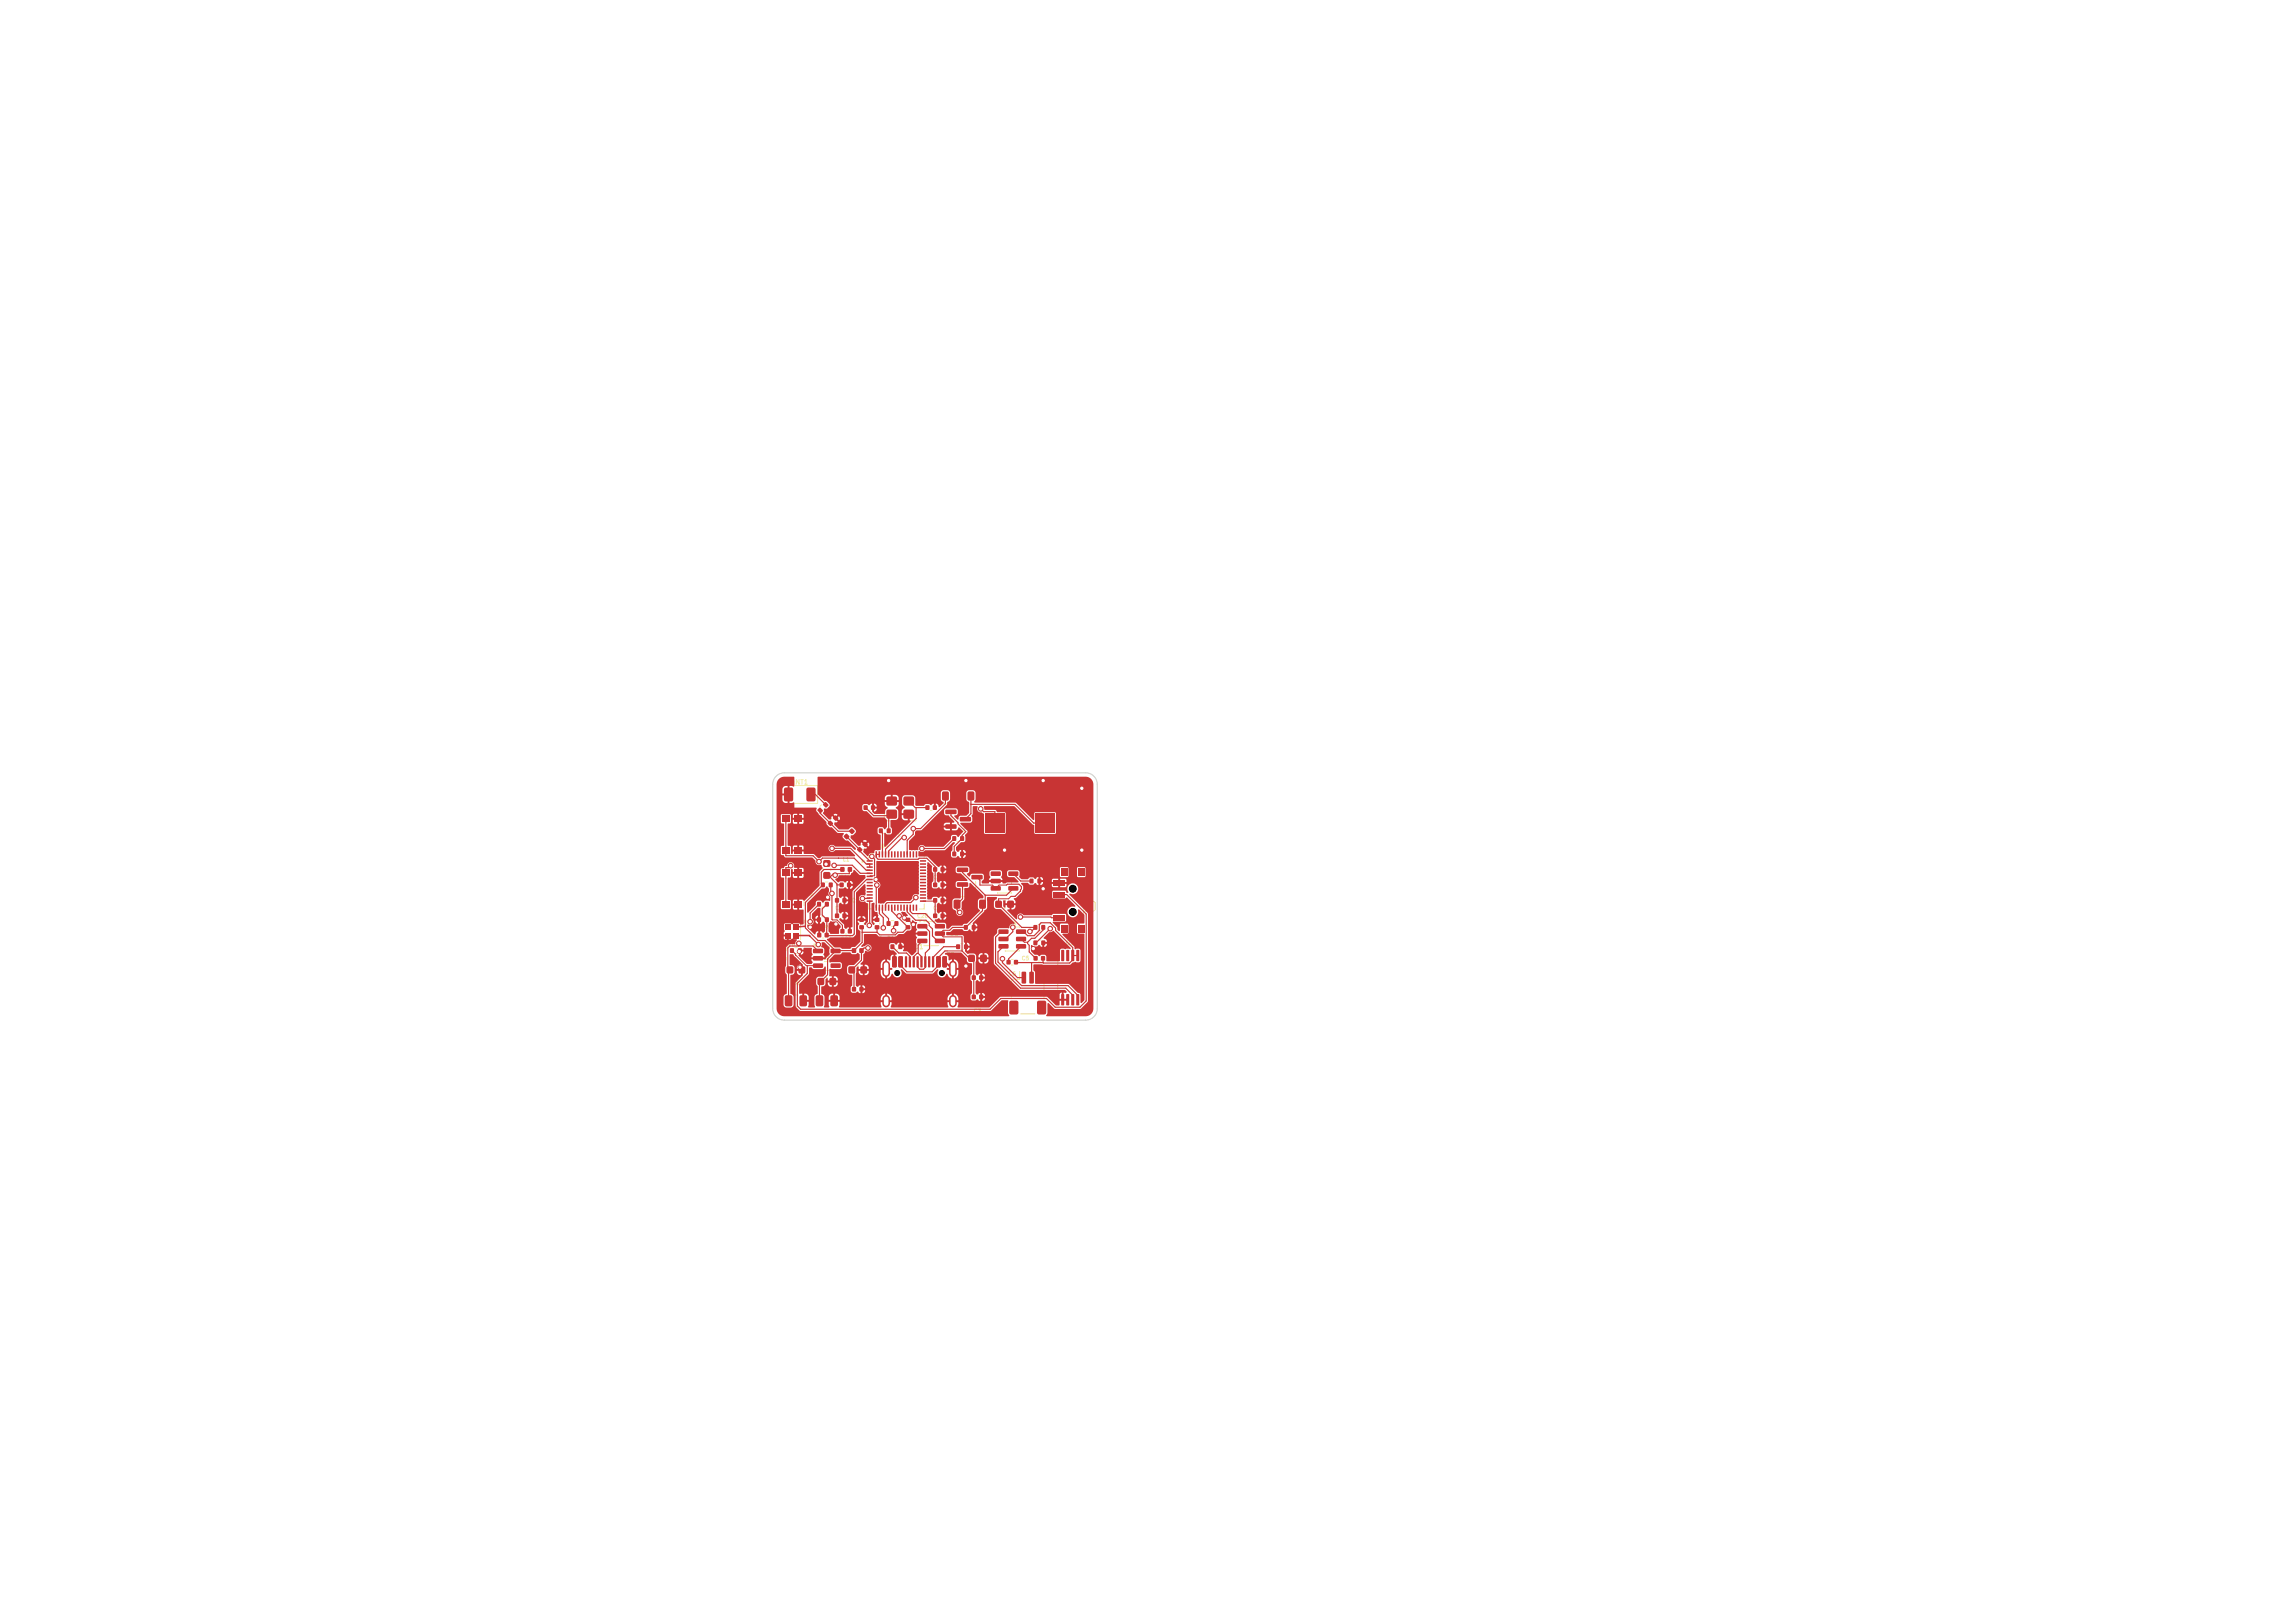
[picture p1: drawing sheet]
<svg xmlns="http://www.w3.org/2000/svg" width="297mm" height="210mm" viewBox="0 0 297 210" stroke-linecap="round" stroke-linejoin="round" font-family="sans-serif">
<defs><g id="words">
<text font-size=".8" fill="#f2eda1" x="100.5" y="120.6">1</text>
<g font-size=".6" fill="#f2eda1">
<text x="102.4" y="101.7">ANT1</text>
<text x="115.9" y="103">Y1</text>
<text x="131.1" y="107">BZ1</text>
<text x="101.5" y="111.9">SW2</text>
<text x="115.3" y="108.5">U1</text>
<text x="118.4" y="123">J1</text>
</g>
<g font-size=".5" fill="#f2eda1">
<text x="108.4" y="105.9">C19</text>
<text x="110.8" y="107.9">C18</text>
<text x="137.3" y="104.2">RAMS Proj.</text>
<text x="108.6" y="113.9">C12</text>
<text x="109" y="111.6">L1</text>
<text x="114" y="109.9">R9</text>
<text x="120.7" y="113.9">C22</text>
<text x="120.7" y="111.9">C21</text>
<text x="121" y="108.9">R12</text>
<text x="121" y="110.9">R13</text>
<text x="129.4" y="110.9">U3</text>
<text x="136.8" y="109.3">JIECEP-CSU</text>
<text x="103.9" y="119.7">R15</text>
<text x="105.4" y="116" transform="rotate(-90 105.4 116)">BOOT</text>
<text x="105.7" y="116.2">R14</text>
<text x="108" y="117.9">C14</text>
<text x="110.1" y="116.9">C13</text>
<text x="110.7" y="118.2">C15</text>
<text x="118.6" y="118.9">C20</text>
<text x="120.7" y="117.9">C17</text>
<text x="122.7" y="119.2">D2</text>
<text x="124.9" y="116.9">Q1</text>
<text x="130.4" y="119.9">U4</text>
<text x="137.2" y="118.1" transform="rotate(-90 137.2 118.1)">PWR</text>
<text x="100.9" y="123.4">R7</text>
<text x="100.9" y="124.6">C7</text>
<text x="101.5" y="122.6">LED1</text>
<text x="105.7" y="120.4">C29</text>
<text x="107.4" y="124.6" transform="rotate(-90 107.4 124.6)">U5</text>
<text x="108.6" y="124.4">C26</text>
<text x="108.7" y="121.9">C23</text>
<text x="112.2" y="123.4">FB1</text>
<text x="112.7" y="121.8">C16</text>
<text x="114.7" y="121.8">R11</text>
<text x="122.5" y="123.9">R2</text>
<text x="122.9" y="121.2">D1</text>
<text x="125.5" y="121.4">R6</text>
<text x="132.2" y="124.4">C5</text>
<text x="137.9" y="122.4">Q3</text>
<text x="102.5" y="127.6">C8</text>
<text x="104.2" y="127.4">C9</text>
<text x="108.7" y="129.9">C10</text>
<text x="124.2" y="126.9">C2</text>
<text x="126" y="131.2">C3</text>
<text x="130.5" y="126.4">C6</text>
</g>
</g></defs>
<g fill="none" stroke="#f2eda1" stroke-width=".13">
<path d="M108.7 116.1h.2M108.7 116.9h.2M121.4 118.1h.2M121.4 118.9h.2M121.4 114.1h.2M121.4 114.9h.2M129.3 119.7h.5l-.3 .3zM130.1 120h1.8M102.7 128.8h.6M102.7 130.2h.6M110.9 125h.2M110.9 126h.2"/>
<path d="M126.4 126.1h.2M126.4 126.9h.2M130.1 123h1.8"/>
</g>
<path d="M129.3 119.7h.5l-.3 .3z" fill="#f2eda1"/>
<path d="M106.5 112.4v.2M107.5 112.4v.2M128.3 112.2h.5l-.3 .3zM129.1 112.5h1.8M129.1 115.5h1.8M130.9 113.6v.8M106.4 120.6h.2M106.4 121.4h.2M109.4 120.1h.2M109.4 120.9h.2" fill="none" stroke="#f2eda1" stroke-width=".13"/>
<path d="M128.3 112.2h.5l-.3 .3z" fill="#f2eda1"/>
<g fill="none" stroke="#f2eda1" stroke-width=".13">
<path d="M111.1 119.4v.2M111.9 119.4v.2M115.3 119.1h.4M115.3 119.9h.4M118.8 119h.5l-.2 .3zM119.6 119.3h1.8M106.9 126.5h.2M106.9 127.5h.2M119.6 122.3h1.8M126.4 123.5h.2M126.4 124.5h.2M126.4 128.6h.2"/>
<path d="M126.4 129.4h.2"/>
</g>
<path d="M118.8 119h.5l-.2 .3z" fill="#f2eda1"/>
<path d="M123.8 108.1h.4M123.8 108.9h.4M124.2 113.1l.2 .4h-.4zM124.7 112l1.6-.1v1M124.7 113.1v.8M125.6 102h-4v2h4M126.3 114.1v1l-1.6-.1M134.3 121.6h.4M134.3 122.4h.4" fill="none" stroke="#f2eda1" stroke-width=".13"/>
<path d="M124.2 113.1l.2 .4h-.4z" fill="#f2eda1"/>
<path d="M122.7 105.6l.2 .4h-.4zM123.2 104.5l1.6-.1v1M123.2 105.6v.8M124.8 106.6v1l-1.6-.1M127.1 116h-4v2h4" fill="none" stroke="#f2eda1" stroke-width=".13"/>
<path d="M122.7 105.6l.2 .4h-.4z" fill="#f2eda1"/>
<path d="M137.4 114.9v.2M137.4 116.4v1.7M138.4 120h.8M138.4 113.1h.8M140.2 116.6h1.3l.2 .2v.9l-.2 .2h-1.3M140.2 113.7v5.7M105.3 122.2h.5l-.3 .3zM106.1 122.5h1.8M106.1 125.5h1.8M106.7 128.8h.6M106.7 130.2h.6M107.9 123.6v.8" fill="none" stroke="#f2eda1" stroke-width=".13"/>
<path d="M105.3 122.2h.5l-.3 .3z" fill="#f2eda1"/>
<g fill="none" stroke="#f2eda1" stroke-width=".13">
<path d="M100.9 105.8v4.4M102.4 105.8h.1M102.4 110.2h.1M104 105.8v4.4M106.3 116.6h.4M106.3 117.4h.4M109.3 114.1h.2M109.3 114.9h.2M111.6 111.2l.3 .2-.3 .2zM112.4 117v.6h.6M112.4 104.1h.2M112.4 104.9h.2"/>
<path d="M113 110.4h-.6v.6M114.3 107.1h.4M114.3 107.9h.4M114.4 102.8v3.4h4.2M117.1 119.4v.2M117.9 119.4v.2M119 110.4h.6v.6M119.6 117v.6h-.6M120.4 104.1h.2M120.4 104.9h.2M121.4 116.1h.2M121.4 116.9h.2"/>
<path d="M133.8 113.6h.4M133.8 114.4h.4M110.9 127.6h.2M110.9 128.4h.2M124.3 122.1h.4M124.3 122.9h.4M131.9 125.7v1h-1v2.5M132.1 131.2h1.8M134.1 126.7h1v2.5"/>
</g>
<path d="M127.3 102.5h1M127.8 102v1" fill="none" stroke="#f2eda1" stroke-width=".2"/>
<path d="M111.6 111.2l.3 .2-.3 .2z" fill="#f2eda1"/>
<path d="M136.7 129.1l.4 .3-.4 .2zM137.1 124.2h-.2v4.6h.2M139.9 124.2h.2v4.6h-.2" fill="none" stroke="#f2eda1" stroke-width=".13"/>
<path d="M136.7 129.1l.4 .3-.4 .2z" fill="#f2eda1"/>
<g fill="none" stroke="#f2eda1" stroke-width=".13">
<path d="M100.9 112.8v4.4M101.9 101.6h3.9v2.4h-3.9M102.4 112.8h.1M102.4 117.2h.1M104 112.8v4.4M106.3 104.1l-.2 .2M106.3 118.6h.4M106.3 119.4h.4M106.8 114.1h.4M106.8 114.9h.4M106.9 104.7l-.2 .2M107.6 105.9l-.1 .1"/>
<path d="M108.1 106.4l-.1 .1M108.7 118.1h.2M108.7 118.9h.2M111.4 109.3l-.1 .1M111.9 109.8l-.1 .1M113.1 119.4v.2M113.9 119.4v.2M121.4 112.1h.2M121.4 112.9h.2M123.8 110.1h.4M123.8 110.9h.4M125.3 119.6h.4"/>
<path d="M129.9 116.5h.2M129.9 117.5h.2M134.3 119.6h.4M102.8 122.6h.4M102.8 123.4h.4M114.3 126.6v2M115.8 122.1h.4M115.8 122.9h.4M123.7 126.6v2M125.3 120.4h.4M130.9 124.1h.2M130.9 124.9h.2"/>
<path d="M134.3 120.4h.4"/>
</g>
<g fill="#f2eda1">
<path d="M140.2 107.2v.2z"/>
<path d="M140.1 107.5l.3 .2z"/>
<path d="M140 105.7l.1-.1-.2 .3z"/>
<path d="M140.2 107.1h.3z"/>
<path d="M140.7 106.9l.2 .2z"/>
<path d="M140.6 107l.2 .3z"/>
<path d="M140.1 107.1l-.1 .4z"/>
<path d="M140.1 107l.2-.1h.3z"/>
<path d="M140.2 105.7v.4z"/>
<path d="M140 107.6l.2 .2z"/>
<path d="M140.1 106.9l.2-.1h.3h-.3z"/>
<path d="M137.4 104.3h1.8a2 2 0 0 0-1.8 1.9z"/>
<path d="M137.4 106.5a2 2 0 0 0 1.8 1.8h-1.8z"/>
<path d="M139.5 108.3a2 2 0 0 0 1.9-1.8v1.8z"/>
<path d="M140.2 107.5a.26 .26 0 0 0 .4 0 .26 .26 0 0 0 0-.4 .26 .26 0 0 1 0 .4 .26 .26 0 0 1-.4 0z"/>
<path d="M140 107l-.1 .5v-.2z"/>
<path d="M139.5 104.3h1.9v1.9a2 2 0 0 0-1.9-1.9z"/>
<path d="M140.1 105.1a.25 .25 0 0 1 .3 .1 .25 .25 0 0 1-.1 .3l-.1 .1-.2-.4 .2 .3 .2-.3h-.1l-.1 .2v-.1l-.2-.1h.4l-.2-.1-.2 .1z"/>
<path d="M138 104.9a1.97 1.97 0 0 1 3.1 .5 1.97 1.97 0 0 1-1.2 2.8 1.97 1.97 0 0 1-2.5-1.9h.2a1.82 1.82 0 0 0 2.7 1.6 1.82 1.82 0 0 0 0-3.2 1.82 1.82 0 0 0-2.7 1.5v.1h-.2l.1-.6z"/>
<path d="M138.5 106.3h.4l.1-.3 .2 .4 .2-1 .1 1.3 .2-.8 .2 .4h.4l-.2 .1a.23 .23 0 0 1-.3-.1 .23 .23 0 0 1-.1-.2l-.2 .9-.1-1.2-.2 .9-.2-.6-.1 .3z"/>
<path d="M138.3 105.1l1.1-.4 .7 .7-.7-.6-.2 .2a.14 .14 0 0 0-.1 .2 .14 .14 0 0 0 .2 0l.8 .3-.8-.3a.13 .13 0 0 0-.2 0 .13 .13 0 0 0 0 .2l.1 .2-.2-.4-.2 .5 .1 .2-.1-.1-.2 .4 .1-.2a.44 .44 0 0 0-.2-.6l-.1-.2v.6l-.5 .5 .8 .5-.1-.3 .2 .3 .2-.1-.2 .2 .2 .3 .4-.1-.3 .2 .3 .6 .2-.5-.2 .5 .9-.6v-.1l-.6-.5 .2 .1 .3-.3-.3 .4 .4 .3 .2-.1 .3-.6-.2-.3-.2 .1 .2-.2 .3 .4-.1-.7-.3 .3-.2-.5 .3 .5 .1-.4-.4-.1h.5l.1 .9-.4 .7a.18 .18 0 0 1 0 .2 .18 .18 0 0 1-.3 0l-.8 .6-1.2-.5 1.1 .4-.3-.7-.8 .2 .8-.2-.2-.3-.6 .5v-.8l.1 .8 .4-.5-.5-.3-.4-.3 .5-.5v-.6l-.5 1.1 .5-1.1 .5 .5 .2-.5h-.7l.7-.1 .3-.3z"/>
</g>
<path d="M101.4 119.4h2.2v2.2M102.9 125h.2M102.9 126h.2M134.4 123.6h.2M134.4 124.4h.2" fill="none" stroke="#f2eda1" stroke-width=".13"/>
<path d="M100.4 100.4l.6-.3 .5-.1h39a1.5 1.5 0 0 1 1.5 1.5v29a1.5 1.5 0 0 1-1.5 1.5h-39a1.5 1.5 0 0 1-1.5-1.5v-29l.1-.5z" fill="none" stroke="#d0d2cd" stroke-width=".15"/>
<g fill="#c83434">
<path d="M101.6 128.8h.7l.2 .1v1.1l-.1 .2h-.6l-.2-.1v-1.1z"/>
<path d="M103.5 128.8h.7l.2 .1v1.1l-.1 .2h-.6l-.2-.1v-1.1z"/>
<path d="M120.8 118.2h.5v.6h-.5z"/>
<path d="M121.7 118.2h.5v.6h-.5z"/>
<path d="M109.8 125.1l.2-.1 .6 .1 .1 .2-.1 .6-.1 .1-.7-.1v-.1z"/>
<path d="M111.4 125.1l.2-.1 .6 .1v.2v.6l-.2 .1-.6-.1-.1-.1z"/>
<path d="M108.1 116.2h.5v.6h-.5z"/>
<path d="M109 116.2h.5v.6h-.5z"/>
<path d="M120.8 114.2h.5v.6h-.5z"/>
<path d="M121.7 114.2h.5v.6h-.5z"/>
<path d="M125.8 126.2h.5v.6h-.5z"/>
<path d="M126.7 126.2h.5v.6h-.5z"/>
<path d="M129.2 120.3h1.2l.1 .1v.4l-.1 .1-1.1-.1-.1-.1z"/>
<path d="M129.2 121.2h1.2l.1 .2v.3l-.1 .1h-1.1l-.1-.1z"/>
<path d="M129.2 122.2h1.2l.1 .1v.4l-.1 .1-1.1-.1-.1-.1z"/>
<path d="M131.5 122.2h1.2l.1 .1v.4l-.2 .1-1-.1-.1-.1z"/>
<path d="M131.5 121.2h1.2l.1 .2v.3l-.2 .1h-1l-.1-.1z"/>
<path d="M131.5 120.3h1.2l.1 .1v.4l-.2 .1-1-.1-.1-.1z"/>
<path d="M106.7 120.7h.5v.6h-.5z"/>
<path d="M105.8 120.7h.5v.6h-.5z"/>
<path d="M108.8 120.2h.5v.6h-.5z"/>
<path d="M109.7 120.2h.5v.6h-.5z"/>
<path d="M106.6 112.9l.1-.1 .7 .1 .1 .2-.1 .6h-.2h-.6l-.1-.2z"/>
<path d="M106.6 111.3h.1h.7l.1 .2-.1 .6-.2 .1-.6-.1-.1-.1z"/>
<path d="M128.2 112.8h1.2l.1 .1v.4l-.1 .1-1.1-.1-.1-.1z"/>
<path d="M128.2 113.7h1.2l.1 .2v.3l-.1 .1h-1.1l-.1-.1z"/>
<path d="M128.2 114.7h1.2l.1 .1v.4l-.1 .1-1.1-.1-.1-.1z"/>
<path d="M130.5 114.7h1.2l.1 .1v.4l-.2 .1-1-.1-.1-.1z"/>
<path d="M130.5 112.8h1.2l.1 .1v.4l-.2 .1-1-.1-.1-.1z"/>
<path d="M114.8 119.2h.4v.6h-.4z"/>
<path d="M115.8 119.2h.4v.6h-.4z"/>
<path d="M108.8 112.2h.5v.6h-.5z"/>
<path d="M109.7 112.2h.5v.6h-.5z"/>
<path d="M109.2 108.1l.4-.2 .3 .3v.1l-.2 .3h-.2l-.3-.3z"/>
<path d="M110.1 107.2h.2l.3 .3v.2l-.3 .2h-.1l-.3-.3z"/>
<path d="M125.3 123.6l.2-.1 .6 .1 .1 .2-.1 .6-.2 .1-.6-.1v-.1z"/>
<path d="M126.9 123.6l.1-.1 .7 .1v.2v.6l-.2 .1-.6-.1-.1-.1z"/>
<path d="M111.2 119.7h.6v.5h-.6z"/>
<path d="M111.2 118.8h.6v.5h-.6z"/>
<path d="M105.8 126.6l.2-.1 .6 .1 .1 .2-.1 .6-.2 .1-.6-.1v-.1z"/>
<path d="M107.4 126.6l.1-.1 .7 .1v.2v.6l-.2 .1-.6-.1-.1-.1z"/>
<path d="M125.8 128.7h.5v.6h-.5z"/>
<path d="M126.7 128.7h.5v.6h-.5z"/>
<path d="M118.7 119.6h1.2l.1 .1v.4l-.1 .1-1.1-.1-.1-.1z"/>
<path d="M118.7 120.5h1.2l.1 .2v.3l-.1 .1h-1.1l-.1-.1z"/>
<path d="M118.7 121.5h1.2l.1 .1v.4l-.1 .1-1.1-.1-.1-.1z"/>
<path d="M121 121.5h1.2l.1 .1v.4l-.2 .1-1-.1-.1-.1z"/>
<path d="M121 120.5h1.2l.1 .2v.3l-.2 .1h-1l-.1-.1z"/>
<path d="M121 119.6h1.2l.1 .1v.4l-.2 .1-1-.1-.1-.1z"/>
<path d="M122 102.5l.1-.1 .6 .1 .1 .1-.1 .9-.1 .1-.6-.1-.1-.1z"/>
<path d="M125.3 102.5l.1-.1 .6 .1 .1 .1-.1 .9-.1 .1-.6-.1-.1-.1z"/>
<path d="M110.3 122.7h.5v.6h-.5z"/>
<path d="M111.2 122.7h.5v.6h-.5z"/>
<path d="M123.3 108.2h.4v.6h-.4z"/>
<path d="M124.3 108.2h.4v.6h-.4z"/>
<path d="M133.8 121.7h.4v.6h-.4z"/>
<path d="M134.8 121.7h.4v.6h-.4z"/>
<path d="M123.9 112.3h1.3l.1 .1v.4l-.2 .1-1.2-.1-.1-.1z"/>
<path d="M123.9 114.2h1.3l.1 .1v.4l-.2 .1-1.2-.1-.1-.1z"/>
<path d="M125.7 113.2h1.4l.1 .2v.3l-.2 .1h-1.2l-.1-.1z"/>
<path d="M123.5 116.5l.1-.1 .6 .1 .1 .1-.1 .9-.1 .1-.6-.1-.1-.1z"/>
<path d="M126.8 116.5l.1-.1 .6 .1 .1 .1-.1 .9-.1 .1-.6-.1-.1-.1z"/>
<path d="M122.4 104.8h1.3l.1 .1v.4l-.2 .1-1.2-.1-.1-.1z"/>
<path d="M122.4 106.7h1.3l.1 .1v.4l-.2 .1-1.2-.1-.1-.1z"/>
<path d="M124.2 105.7h1.4l.1 .2v.3l-.2 .1h-1.2l-.1-.1z"/>
<path d="M105.6 128.8h.7l.2 .1 .1 1.1-.2 .2h-.6l-.2-.1-.1-1.1z"/>
<path d="M107.5 128.8h.7l.2 .1 .1 1.1-.2 .2h-.6l-.2-.1-.1-1.1z"/>
<path d="M137.3 119.7h.8v1h-.8z"/>
<path d="M139.5 119.7h.8v1h-.8z"/>
<path d="M137.3 112.4h.8v1h-.8z"/>
<path d="M139.5 112.4h.8v1h-.8z"/>
<path d="M136.3 118.4h1.5v.7h-1.5z"/>
<path d="M136.3 115.4h1.5v.7h-1.5z"/>
<path d="M136.3 113.9h1.5v.7h-1.5z"/>
<path d="M105.2 122.8h1.2l.1 .1v.4l-.1 .1-1.1-.1-.1-.1z"/>
<path d="M105.2 123.7h1.2l.1 .2v.3l-.1 .1h-1.1l-.1-.1z"/>
<path d="M105.2 124.7h1.2l.1 .1v.4l-.1 .1-1.1-.1-.1-.1z"/>
<path d="M107.5 124.7h1.2l.1 .1v.4l-.2 .1-1-.1-.1-.1z"/>
<path d="M107.5 122.8h1.2l.1 .1v.4l-.2 .1-1-.1-.1-.1z"/>
<path d="M101.2 109.6h1v.9h-1z"/>
<path d="M101.2 105.5h1v.9h-1z"/>
<path d="M102.8 109.6h1v.9h-1z"/>
<path d="M102.8 105.5h1v.9h-1z"/>
<path d="M108.7 114.2h.5v.6h-.5z"/>
<path d="M109.6 114.2h.5v.6h-.5z"/>
<path d="M120.8 116.2h.5v.6h-.5z"/>
<path d="M121.7 116.2h.5v.6h-.5z"/>
<path d="M133.3 113.7h.4v.6h-.4z"/>
<path d="M134.3 113.7h.4v.6h-.4z"/>
<path d="M119.8 104.2h.5v.6h-.5z"/>
<path d="M120.7 104.2h.5v.6h-.5z"/>
<path d="M123.8 122.2h.4v.6h-.4z"/>
<path d="M124.8 122.2h.4v.6h-.4z"/>
<path d="M117.2 119.7h.6v.5h-.6z"/>
<path d="M117.2 118.8h.6v.5h-.6z"/>
<path d="M111.8 104.2h.5v.6h-.5z"/>
<path d="M112.7 104.2h.5v.6h-.5z"/>
<path d="M127.5 105.3h2.5v2.5h-2.5z"/>
<path d="M134 105.3h2.5v2.5h-2.5z"/>
<path d="M110.3 127.7h.5v.6h-.5z"/>
<path d="M111.2 127.7h.5v.6h-.5z"/>
<path d="M114.8 104.8h.1h1.1l.1 .2-.1 .9-.2 .1-1-.1-.1-.2z"/>
<path d="M117 104.8h.1h1.1l.1 .2-.1 .9-.1 .1-1.1-.1-.1-.2z"/>
<path d="M117 103.1h.1h1.1l.1 .2-.1 .9-.1 .1-1.1-.1-.1-.2z"/>
<path d="M114.8 103.1h.1h1.1l.1 .2-.1 .9-.2 .1-1-.1-.1-.2z"/>
<path d="M105.8 116.7h.4v.6h-.4z"/>
<path d="M106.8 116.7h.4v.6h-.4z"/>
<path d="M132.2 125.8l.4-.1 .2 .1v1.3l-.1 .2h-.3l-.2-.1z"/>
<path d="M133.2 125.8l.4-.1 .2 .1v1.3l-.1 .2h-.4l-.1-.1z"/>
<path d="M130.7 129.5h.9l.2 .1v1.4l-.2 .3h-.8l-.2-.2v-1.4z"/>
<path d="M134.3 129.5h.8l.3 .1v1.4l-.2 .3h-.8l-.2-.2v-1.4z"/>
<path d="M113.8 107.2h.4v.6h-.4z"/>
<path d="M114.8 107.2h.4v.6h-.4z"/>
<path d="M112.2 111.3h.7v.2h-.7z"/>
<path d="M112.2 111.7h.7v.2h-.7z"/>
<path d="M112.2 112.1h.7v.2h-.7z"/>
<path d="M112.2 112.5h.7v.2h-.7z"/>
<path d="M112.2 112.9h.7v.2h-.7z"/>
<path d="M112.2 113.3h.7v.2h-.7z"/>
<path d="M112.2 113.7h.7v.2h-.7z"/>
<path d="M112.2 114.1h.7v.2h-.7z"/>
<path d="M112.2 114.5h.7v.2h-.7z"/>
<path d="M112.2 114.9h.7v.2h-.7z"/>
<path d="M112.2 115.3h.7v.2h-.7z"/>
<path d="M112.2 115.7h.7v.2h-.7z"/>
<path d="M112.2 116.1h.7v.2h-.7z"/>
<path d="M112.2 116.5h.7v.2h-.7z"/>
<path d="M113.3 117.1h.2v.8l-.2-.1z"/>
<path d="M113.7 117.1h.2v.8l-.2-.1z"/>
<path d="M114.1 117.1h.2v.8l-.2-.1z"/>
<path d="M114.5 117.1h.2v.8l-.2-.1z"/>
<path d="M114.9 117.1h.2v.8l-.2-.1z"/>
<path d="M115.3 117.1h.2v.8l-.2-.1z"/>
<path d="M115.7 117.1h.2l-.1 .8-.1-.1z"/>
<path d="M116.1 117.1h.2l-.1 .8-.1-.1z"/>
<path d="M116.5 117.1h.2l-.1 .8-.1-.1z"/>
<path d="M116.9 117.1h.2l-.1 .8-.1-.1z"/>
<path d="M117.3 117.1h.2l-.1 .8-.1-.1z"/>
<path d="M117.7 117.1h.2l-.1 .8-.1-.1z"/>
<path d="M118.1 117.1h.2l-.1 .8-.1-.1z"/>
<path d="M118.5 117.1h.2l-.1 .8-.1-.1z"/>
<path d="M119.1 116.5h.7v.2h-.7z"/>
<path d="M119.1 116.1h.7v.2h-.7z"/>
<path d="M119.1 115.7h.7v.2h-.7z"/>
<path d="M119.1 115.3h.7v.2h-.7z"/>
<path d="M119.1 114.9h.7v.2h-.7z"/>
<path d="M119.1 114.5h.7v.2h-.7z"/>
<path d="M119.1 114.1h.7v.2h-.7z"/>
<path d="M119.1 113.7h.7v.2h-.7z"/>
<path d="M119.1 113.3h.7v.2h-.7z"/>
<path d="M119.1 112.9h.7v.2h-.7z"/>
<path d="M119.1 112.5h.7v.2h-.7z"/>
<path d="M119.1 112.1h.7v.2h-.7z"/>
<path d="M119.1 111.7h.7v.2h-.7z"/>
<path d="M119.1 111.3h.7v.2h-.7z"/>
<path d="M118.5 110.2h.2l-.1 .8-.1-.1z"/>
<path d="M118.1 110.2h.2l-.1 .8-.1-.1z"/>
<path d="M117.7 110.2h.2l-.1 .8-.1-.1z"/>
<path d="M117.3 110.2h.2l-.1 .8-.1-.1z"/>
<path d="M116.9 110.2h.2l-.1 .8-.1-.1z"/>
<path d="M116.5 110.2h.2l-.1 .8-.1-.1z"/>
<path d="M116.1 110.2h.2l-.1 .8-.1-.1z"/>
<path d="M115.7 110.2h.2l-.1 .8-.1-.1z"/>
<path d="M115.3 110.2h.2v.8l-.2-.1z"/>
<path d="M114.9 110.2h.2v.8l-.2-.1z"/>
<path d="M114.5 110.2h.2v.8l-.2-.1z"/>
<path d="M114.1 110.2h.2v.8l-.2-.1z"/>
<path d="M113.7 110.2h.2v.8l-.2-.1z"/>
<path d="M113.3 110.2h.2v.8l-.2-.1z"/>
<path d="M114 112h4v4h-4z"/>
<path d="M137.4 128.7h.3v1.4l-.4-.1z"/>
<path d="M138 128.7h.4l-.1 1.4-.3-.1z"/>
<path d="M138.7 128.7h.3v1.4l-.4-.1z"/>
<path d="M139.3 128.7h.4l-.1 1.4-.3-.1z"/>
<path d="M139.3 122.9l.4 .1-.1 1.4-.3-.1z"/>
<path d="M138.7 122.9l.3 .1v1.4l-.4-.1z"/>
<path d="M138 122.9l.4 .1-.1 1.4-.3-.1z"/>
<path d="M137.4 122.9l.3 .1v1.4l-.4-.1z"/>
<path d="M105.8 104.7l.4-.2 .3 .3v.1l-.4 .3-.3-.3z"/>
<path d="M106.7 103.8h.2l.3 .3-.3 .4h-.1l-.3-.3z"/>
<path d="M104.4 102l.9-.1 .2 .2v1.4l-.1 .2h-.8l-.2-.2-.1-1.3z"/>
<path d="M101.5 102l.9-.1 .2 .2 .1 1.4-.2 .2h-.8l-.2-.2-.1-1.3z"/>
<path d="M133.8 119.7h.4v.6h-.4z"/>
<path d="M134.8 119.7h.4v.6h-.4z"/>
<path d="M113.2 119.7h.6v.5h-.6z"/>
<path d="M113.2 118.8h.6v.5h-.6z"/>
<path d="M115.3 122.2h.4v.6h-.4z"/>
<path d="M116.3 122.2h.4v.6h-.4z"/>
<path d="M123.3 110.2h.4v.6h-.4z"/>
<path d="M124.3 110.2h.4v.6h-.4z"/>
<path d="M102.3 122.7h.4v.6h-.4z"/>
<path d="M103.3 122.7h.4v.6h-.4z"/>
<path d="M107.1 106.4l.4-.2 .3 .3v.1l-.4 .3-.3-.3z"/>
<path d="M108 105.5h.2l.3 .3-.3 .4h-.1l-.3-.3z"/>
<path d="M106.3 114.2h.4v.6h-.4z"/>
<path d="M107.3 114.2h.4v.6h-.4z"/>
<path d="M108.1 118.2h.5v.6h-.5z"/>
<path d="M109 118.2h.5v.6h-.5z"/>
<path d="M101.2 116.6h1v.9h-1z"/>
<path d="M101.2 112.5h1v.9h-1z"/>
<path d="M102.8 116.6h1v.9h-1z"/>
<path d="M102.8 112.5h1v.9h-1z"/>
<path d="M130.3 124.2h.5v.6h-.5z"/>
<path d="M131.2 124.2h.5v.6h-.5z"/>
<path d="M120.8 112.2h.5v.6h-.5z"/>
<path d="M121.7 112.2h.5v.6h-.5z"/>
<path d="M110.9 109.8l.4-.2 .3 .3v.1l-.4 .3-.3-.3z"/>
<path d="M111.6 109.1l.4-.2 .3 .3v.1l-.4 .3-.3-.3z"/>
<path d="M128.8 116.6l.2-.1 .6 .1 .1 .2-.1 .6-.2 .1-.6-.1v-.1z"/>
<path d="M130.4 116.6l.1-.1 .7 .1v.2v.6l-.2 .1-.6-.1-.1-.1z"/>
<path d="M115.5 123.8l.4-.1 .1 .1v1.2v.2h-.4l-.1-.1z"/>
<path d="M116.3 123.8l.4-.1 .1 .1v1.2v.2h-.4l-.1-.1z"/>
<path d="M117.6 123.8h.3v1.3l-.1 .1-.2-.1z"/>
<path d="M118.6 123.8h.3v1.3l-.1 .1-.2-.1z"/>
<path d="M119.1 123.8h.3v1.3l-.1 .1-.2-.1z"/>
<path d="M120.1 123.8h.3v1.3l-.1 .1-.2-.1z"/>
<path d="M121.2 123.8l.4-.1 .1 .1v1.2v.2h-.4l-.1-.1z"/>
<path d="M122 123.8l.4-.1 .1 .1v1.2v.2h-.4l-.1-.1z"/>
<path d="M120.6 123.8h.3v1.3l-.1 .1-.2-.1z"/>
<path d="M119.6 123.8h.3v1.3l-.1 .1-.2-.1z"/>
<path d="M118.1 123.8h.3v1.3l-.1 .1-.2-.1z"/>
<path d="M117.1 123.8h.3v1.3l-.1 .1-.2-.1z"/>
</g>
<path d="M114.7 124.8v1.1M114.7 129.3v.6M123.3 124.8v1.1M123.3 129.3v.6" fill="none" stroke="#c83434" stroke-width="1"/>
<g fill="#c83434">
<path d="M106.8 118.7h.4v.6h-.4z"/>
<path d="M105.8 118.7h.4v.6h-.4z"/>
<path d="M124.8 119.7h.4v.6h-.4z"/>
<path d="M125.8 119.7h.4v.6h-.4z"/>
<path d="M101.6 120.7h.7v.7h-.7z"/>
<path d="M102.7 120.7h.7v.7h-.7z"/>
<path d="M102.7 119.6h.7v.7h-.7z"/>
<path d="M101.6 119.6h.7v.7h-.7z"/>
<path d="M101.8 125.1l.2-.1 .6 .1 .1 .2-.1 .6-.2 .1-.6-.1v-.1z"/>
<path d="M103.4 125.1l.1-.1 .7 .1v.2v.6l-.2 .1-.6-.1-.1-.1z"/>
<path d="M133.8 123.7h.5v.6h-.5z"/>
<path d="M134.7 123.7h.5v.6h-.5z"/>
</g>
<g fill="#c83434" stroke="#c83434" stroke-width=".13">
<circle cx="103.4" cy="122.1" r=".3"/>
<circle cx="124.2" cy="118.1" r=".3"/>
<circle cx="132.1" cy="118.7" r=".3"/>
<circle cx="103.5" cy="125.1" r=".25"/>
<circle cx="125" cy="101" r=".3"/>
<circle cx="125" cy="125" r=".3"/>
<circle cx="115" cy="101" r=".3"/>
<circle cx="103.4" cy="123.1" r=".25"/>
<circle cx="108.2" cy="119.6" r=".25"/>
<circle cx="117" cy="118.8" r=".25"/>
<circle cx="135" cy="101" r=".3"/>
<circle cx="133.7" cy="122.7" r=".25"/>
<circle cx="140" cy="110" r=".3"/>
<circle cx="107.1" cy="116.1" r=".25"/>
<circle cx="118.2" cy="119.6" r=".25"/>
<circle cx="113.4" cy="113.8" r=".25"/>
<circle cx="104.8" cy="120" r=".25"/>
<circle cx="135" cy="115" r=".3"/>
<circle cx="130" cy="110" r=".3"/>
<circle cx="140" cy="102" r=".3"/>
<circle cx="106.9" cy="111.8" r=".3"/>
<circle cx="112.3" cy="122.7" r=".3"/>
<circle cx="107.7" cy="109.8" r=".3"/>
<circle cx="108.1" cy="113.2" r=".3"/>
<circle cx="131.1" cy="120" r=".3"/>
<circle cx="135.9" cy="120.2" r=".3"/>
<circle cx="107.7" cy="115.6" r=".3"/>
<circle cx="106" cy="111.5" r=".3"/>
<circle cx="129.7" cy="124.1" r=".3"/>
<circle cx="104.8" cy="119.3" r=".3"/>
<circle cx="133.3" cy="120.5" r=".3"/>
<circle cx="115.6" cy="120.4" r=".3"/>
<circle cx="126.9" cy="104.7" r=".3"/>
<circle cx="116.4" cy="118.5" r=".3"/>
<circle cx="118.2" cy="107.2" r=".3"/>
<circle cx="112.8" cy="110.8" r=".3"/>
<circle cx="119.3" cy="109.8" r=".3"/>
<circle cx="102.3" cy="112" r=".3"/>
<circle cx="107.9" cy="112" r=".3"/>
<circle cx="111.6" cy="116.3" r=".3"/>
<circle cx="112.5" cy="119.7" r=".3"/>
<circle cx="113.5" cy="114.5" r=".3"/>
<circle cx="114.3" cy="120.1" r=".3"/>
<circle cx="118.5" cy="116.1" r=".3"/>
<circle cx="105.9" cy="122.2" r=".3"/>
<circle cx="117" cy="108.4" r=".3"/>
</g>
<g fill="none" stroke="#c83434" stroke-width=".15">
<path d="M101.7 106v4.7h3.5l.8 .8 .4-.5h4.1l1.6 1.6h.4M102.3 112l-.2 .3h-.4v4.8M105 102.8h.5l1.4 1.3M106 117l-1.2 1.1v1.2M106.1 104.9v.3l2.4 2.4h1.7M107 113.3h.2l1.1 1.1v4.1M107.5 114.5v.9l.2 .2v3.4M107.7 109.8h2.4l2 2h.4v.4M107.9 113l-.5 .5M107.9 112h.1M107.9 112h2.4l1 1h1.2M108.1 113v.2"/>
<path d="M108.3 114.5h.6M108.5 111h.1M109 112.5h-2.4l-.3 .4v1.4l.2 .2-2.3 2.3v3.3l1.7 1.6h.9l1.3 1.4M109 119.7v.8M109.6 108.2l1.7 1.7M110 112.5l-.1 .1v.4M111.3 109.9h.1M111.3 109.9v.2l1.2 1.3M111.5 120l.1 .1v1.8l-1.1 1.1h-2.3l-1.1 1.1v2l-1.1 1.1v2.3M112 104.5l1.1 1h2.1l.2-.1M112.5 116.6v3.1M112.5 113.8h-.4l-1.5 1.6v5.4l-.3 .3h-3.3v-.1v-2l-.6-.6v-.8l.6-.6"/>
<path d="M112.5 116.2l-.9 .1M112.8 110.8l.4 .4v2.1M113.5 114.5l-.1 .1v2.9M113.5 120v.6M113.8 110.6h-.4v.3l.2 .3h5.2l.1-.1h1l1.1 1v2.4M113.8 117.5v.7l.5 .5v1.4M114 107.5l.2 .2v2.9M114.2 117.5v.6l.8 .8v.6M115 105.5v2M115.4 117.5v.4l.6 .6h.4v.3l1.1 1.2-.7 .6h-.6M116 119.5l-.4 .4v.5M117 108.4h-.3l-1.7 1.7v.5"/>
<path d="M117.4 117.5v.5l1.1 1.1h1.3l.5 .4M117.6 103.7l.9 .8h1.5M117.8 117.5v.4l.3 .3h1.6l1.7 1.7h.2M118.5 116.1l-.6 .7h-3.1l-.2 .2v.5M118.6 104.5v1.4l-4 4v.7M119.4 119.9h.2l.7 .6v2.3l-.6 .5v1.9l-.2 .2h-.5l-.3-.3v-.6M120.4 120l.3 .2v.9l.6 .7h.3M121 116.5v2M122.4 103v1l-3.3 3.2h-.9v.7l-.8 .8v1.9M123.1 105.1v.4l.9 1M123.5 108.5l-1.3 1.3h-2.9M124.6 112.6v.3l2.9 2.9"/>
<path d="M124.6 114.5v1.8l-.7 .7v.7l.3 .4M125 107.6l-.5 .5v.4l-1 1v1M125.6 103v2.3l-.7 .7M125.6 104.1h5.8l2.4 2.4h1.4M126.4 113.5l.4 .4v.6M126.9 104.7l.4 .3h1.4v1.5M127.5 115.8v.9l-.4 .3v.8l-2.1 2.2h-1.7l-.4 .4M129.2 116.3v.7l3 3h1.8l-.5 .5h-.2M130.2 114.5l.2-.1h1.5l.3 .3v.3M131.1 120v.6l-1 .9h-.2M131.1 115l-.8 .8h-2.8M131.1 113.1l1 .9h1.4"/>
<path d="M132 115.3l-.6 .7h-.6M132.1 118.7h3.9l.1 .1h1M132.1 115.1v.2M137.1 115.8h.9l2.6 2.5v11.2l-.8 .8h-3.2l-1.2-1.1h-5.9l-1.4 1.4h-24.5l-.4-.4v-3l1.3-1.3v-.9M102.5 123l.4 .5M103 123.6h.1M103.4 122.1v.3M104.7 121.1l1.2 1.1M105.7 125h.2M105.9 123.1l-.7-.7h-3l-.2 .3v2.5l.2 .3-.2 .2v3.8M111.6 120.6h1.9M112.3 122.7h-.5l-.3 .3v1.2l-1.3 1.3 .3 .3v2.2"/>
<path d="M113.5 120.6l.3 .4h2.1l.3-.4M115.5 122.5l.8 .8h1l.5 .4v.8M116.2 120.6h.1M119 123.5l.3 .3v.7M119.4 121.8l-.6 .5v1.1h-.1l-.5 .4v.7M122.6 123h-.3l-.9 .9v1l-.8 .9h-3.2l-.8-.9v-.4M124 122.5h-1.9l-1.3 1.4v.6M124.5 121.2v1.8l1 1h.2l.3 .3v4.7M129.7 124.1v.5l2 1.9h.8M129.9 120.6h-.3l-.8 .7v3.3l3.3 3.3h5.8l.9 .9v.6M129.9 122.5l-.7 .7v1.3l3 3h6l1.3 1.3v.6M131.5 124.5l3.5 .1"/>
<path d="M132.1 120.6h.4l.5 .5h.8l.7-.7v-.8l.2-.2h1.2l.7 .7v.3l2.2 2.2v1.6l-.4 .4h-3.4M132.1 122.5l-1.6 1.6v.4M133.2 122.3v.9l.8 .8M133.5 124.6v1.9M135 124v.6M135 120v.3l-1.1 1.1h-.4l-.5 .5v.1M135.9 120.2l-1.9 1.8M138.8 123.6h.7"/>
</g>
<path d="M104.2 119.9l-1.1 .1M103.1 121.1h1.6l.1 .1M115.1 125.4h-.4M122.8 125.4h.5" fill="none" stroke="#c83434" stroke-width=".2"/>
<path d="M122.2 124.5l1.1 .9" fill="none" stroke="#c83434" stroke-width=".25"/>
<g fill="none" stroke="#c83434" stroke-width=".13">
<path d="M107.7 119h.6l.7 .7M107.9 113h2M113.2 113.3h-.6l-.1 .1M117.5 119l.7 .6M119.4 116.6h1.6M120.3 119.5v.3l.1 .2M124 106.5v.1l1 1M126.8 114.5h1.6l.5 .5 .4-.5h.9M130.8 116l-.3 .3h-1.3M132 115.3h.1M132.2 115l-.1 .1M102.9 123.5l1.4 1.5h1.4"/>
<path d="M118.8 123.4l.2 .1M122.6 123h1.9M122.9 120.4h-.8l-.5 .4 .5 .4h2.4M132.1 121.5l.5 .4h.4M133 122l.2 .3"/>
</g>
<g fill="#c83434">
<path d="M100.9 100.7l.4-.2h1.4l.1 .1v1.1h-.6v2.2l.6-.1v.7h2.8l.1 .2a.47 .47 0 0 0 .2 .6l1 1 .1 .4 .3 .3 .4 .1 .7 .6 .8 .1v.1l-.2 .3 .1 .2 .3 .3 .4 .1 1 1-.1 .1-.1 .1-.5-.5h-2a.47 .47 0 0 0-.8 0 .47 .47 0 0 0 .1 .7 .47 .47 0 0 0 .7-.2h1.8l.8 .8h-4.3l-.3 .2h-.2l-.6-.5h-1.3v-.3h-1.4v.3h-.2l-.1-.9h.3v.3h.6v-.5h.2v.5h.6v-.3l-.2-.2h-1l-.2 .2h-.3v-.1l-.4-.1v-2.8h.1l.3-.1 .1-.4h.2v.4l.1 .1h.5v-.5h.2v.5h.5l.1-.1v-.4h-1.6l-.1-.6h.3v.3h.6v-.5h.2v.5h.6v-.4l-.2-.1h-1l-.2 .2h-.3l-.1-.2-1.1 .1v1.1l.4 .1v2.8l-.4 .1v1.1l.3 .1 .3 .3h3.4l.4 .4a.51 .51 0 0 0 .3 .5 .51 .51 0 0 0 .5 0l.2 .4-.4 .5v1.8l-2 1.9-.3-.1h-.4v1.3h.5l.1 .1v1.8h-.4l-.2-.1h-.7a.22 .22 0 0 1-.4 0h-.7l-.1 .1v.7l.1 .2-.2 .1v.3h.5l.2 .2v.5h.3a.18 .18 0 0 1 .1-.2 .18 .18 0 0 1 .2 .1l.4 .1-.2 .5-.7 .1-.5 .4v2.3l-.1 .3v.6l.2 .3v2.4l-.4 .4v1.1l.2 .3 .2 .1h.6l.2-.2 .1-.2v-1.1l-.4-.4v-2.3v-.1a.4 .4 0 0 0 .5-.3h.3l.2 .3 .4 .1v-.6h-.6v.2h-.3v-.6h.3v.2h.6v-.6l-.4 .1-.2 .3h-.3v-.1a.51 .51 0 0 0-.6-.2v-1.3l.1-.1h.4v.2l1.2 1.1v1.4l-.9 1v3l.6 .6h24.6l1.4-1.3 .8-.1 .1 .1-.1 1.6 .2 .3-.1 .1h-29a1 1 0 0 1-1-1v-9.3h.9l.1 .3 .3 .1v-.4h-1.3v-8.7h.5l.1 1 .4 .1v2.8l-.4 .1v1.1l.1 .1 1.1-.1 .1-.1v-.3h.2l.1 .4 .5 .1v-.5h-.8l-.1-.6h.3v.3h.6v-.5h-.5l-.1 .2h-.3v-.1l-.4-.1v-2.8h.1l.3-.1 .1-.4h.2v.4l.1 .1h.5v-.5h.2v.5h.5l.1-.1v-.4h-1.6v-.5a.13 .13 0 0 1 .1-.2 .13 .13 0 0 1 .1 .1v.3h.6v-.5h.2v.5h.6v-.4l-.1-.1-1.2-.1a.47 .47 0 0 0-.3-.6 .47 .47 0 0 0-.6 .4 .39 .39 0 0 0-.4 .3l-.3 .1-.1 .1h-.5v-9.6h.7l.1 .8 .3 .2h.3v-1h-1.4v-.8h.7v.6h.7v-1h-.4l-.3 .4h-.7v-.8z"/>
<path d="M105.8 100.5h34.7a1 1 0 0 1 1 1v29a1 1 0 0 1-1 1h-5l-.1-.1 .2-.3v-1.3l.9 .8h3.3l1-1v-11.4l-2.4-2.4v-.2a.72 .72 0 0 0 1.1-.3 .72 .72 0 0 0-.5-1 .72 .72 0 0 0-.9 .8l.2 .4h-.1h-.2l-.2-.3-1.5 .1-.1 .1v.8l.1 .1h1.5l.3-.2 1 1.1 .1 .1h-.1a.7 .7 0 0 0-1 .6 .7 .7 0 0 0 .8 .8 .7 .7 0 0 0 .6-.9v-.1h.1l.7 .7v1.1h-.8l-.1 .1v1.2h.8l.1 .1v8.5l-.4 .4-.1-.1v-1.1l-.3-.2-1.1-1.1h-4.4v-.1l-.1-1.4-.2-.3 .1-.7h4.7l.3-.3 .4-.1 .4 .1 .2-.1v-1.6l-.2-.1-.5 .1-.1-.3-1.5-1.6v-.1h.6l.2-.1-.1-1.2h-1v.9l-.2 .1-.2-.2v-.3l-.6-.6 .1-.1 1.6-.1 .1-.1v-.8l-.2-.1h-1.5l-.2 .2h-3.7a.47 .47 0 0 0-.6-.1 .47 .47 0 0 0-.2 .6h-.1l-1.1-1.1v-.1h.2v-.6h.3v.6h.2l.2-.2 .1-.4h-1.3v.3h-.1l-.2-.1v-.7l.3-.1v.4h1.3v-.3l-.2-.2v-.2h.3l.7-.7 .2-.4v-.4l-.3-.4 .1-.1h.8l.3 .3h.4l.3-.2 .2 .2h.2v-.4h.2v.4l.3-.1h1.2v.3l.2 .1h.6v-.4h.3v.4h.6l.2-.1v-.3h-3.1l.1-.3h-.6v-.2h1.7v.2h.8v-.4h.3v.4h.8v-.3l-1.7-.1-.2 .2h-1.7v-.4h.2v.4h.4v-.1l-.3-.3h-.4l-.3 .2-.3-.2h-.4l-.3 .3h-.8l-.3-.4 .1-.5-.2-.3h-1.2l-.3 .2 .1 .6 .2 .1h.7l.5 .5v.2h-1.5l-.2 .1h-.3l-.1-.2h-1.7l-.1 .2h-.8h-.1v-.3l.3-.2 2.4 .1-.1-.4 .1-.3-.1-.5-.2-.1h-1.2l-.2 .3 .1 .4 .1 .2-.2 .3h-.7v-.5l-.2-.2h-1.3l-.2 .1-.1 .2h-.1l-.3-.3 .3-.3v-.5h11.8v1.1l.1 .1h.9l.1-1.2h1.1v1.2h.9l.2-.1-.1-1.2h-.9l-.1 .1h-1.1l-.2-.1h-.8l-.1 .1h-11.8l-.2-.2h-1.3l-.2 .2v.6l.2 .1h.5l.8 .9-.1 .1h-1.2l-.2 .2v.6l.6 .2v1.2l-.8 .1-.2 .2v1l.4 .4a.48 .48 0 0 0 .3 .5 .48 .48 0 0 0 .6-.2v-.3l-.2-.3 .1-.8 .3-.5v-1.3l.1-.1h.4l.1-.2 .1-.4h.1l1.6 1.6 .1 .3h-.1l-.5 .1-.1 .2v1l.2 .3v.1l-1.6 1.6h-.4l-.3 .3h-1.3l-.4 .3-.3 .1v-.1l-.1-.5-.1-.2h-1l-.3-.3v-.1l.5-.2 .4 .2v-.4h.2v.4l.3-.1 .1-.3h-.6v-.6h.2v.4h.4l-.2-.4h-.5l-.3 .2-.3-.2 .1-1 .2-.2 .4 .2v-.4h.2v.4h.2l.2-.2v-.2h-.6v-.6h.2v.4h.4l-.1-.3a.66 .66 0 0 0-.8 0l-.1 .1-.3-.2h-.4l-.2 .2-.1 .2-.5-.1v-4.3v-.4h.2l.4 .5v.6l.2 .3v1l-.2 .3v.5l.2 .2h.4l.3-.2 .4 .2v-.4h.2v.4a.34 .34 0 0 0 .4-.4h-.6v-.6h.2v.4h.4l-.2-.4h-.5l-.3 .2-.3-.2 .1-1 .2-.2 .4 .2v-.4h.2v.4h.2l.2-.2v-.2h-.6v-.6h.2v.4h.4l-.1-.3-.2-.1h-.4l-.3 .2-1.4-1.3-1.2-.1v-.6l.1-.1a.46 .46 0 0 0 .7 0l2.5-.1 1.1-1h.2l.1 .1-.3 .3v.6l-.2 .2v.6l.2 .2h.4l.3-.2 .2 .2h.2v-.4h.2v.4a.33 .33 0 0 0 .4-.4h-.6v-.6h.2v.4h.4l-.2-.4h-.5l-.3 .2-.3-.2v-.3l.6-.7h.4l.2-.2v-.7l.3-.4v-.2l-.9-.9v-.1l1.4-.1 .1-.2v-.4a.29 .29 0 0 1 .1-.5v-1h.5l.1 .1v.1a.45 .45 0 0 0 .5 .6l.3 .2v2.5l.1 .1h2.7l.1-2.7-.2-.1h-.9l-.3-.3h-1.4l-.1-.4 .1-.1h3.9l2.3 2.4h.2v1.1l.1 .1h2.6l.1-.1 .1-2.6-.1-.1h-2.7l-.1 .1v.8l-.1 .1-2.3-2.2-5.3-.1v-.1l.2-.3-.1-.9-.2-.2-.6-.1-.3 .2-.1 .2 .1 .9 .3 .3v1.4l-.3 .3-.9 .1-.2 .4-.1 .1-.4-.5v-.1h.3l.1-.2v-.5l-.1-.2h-1.4l-.2 .2v.6l.2 .1h.4l.7 .8v.1h-.3v1h.6l.1-.1 .1-.2h.1l.5 .4v.2l-.6 .6-.3-.3-.5 .1-.1 .1v.4l-1 1-2.4-.1a.47 .47 0 0 0-.6-.1 .47 .47 0 0 0-.2 .6h-.9l-.4-.1v-1.1l.8-.7v-.5l.2-.1 .6-.1 .4-.3h2.5l.1 .2 .2 .1h.5v-.3h-3.3l.3-.3h3v-.4l-.5 .1-.3 .3h-2.2l2.7-2.7a.25 .25 0 0 1 .2-.4l.2-.3v-.8l-.1-.2-.3-.2-.6 .1-.2 .2v1l.3 .4-.5 .5-.2-.3-.2-.1-.1 .4-.1 .1-.1-.1v-.4l-.4 .2-.3-.2h-.4l-.3 .3h-.9l-.2-.2 .1-.8-.2-.3-.2-.1-1.2 .1-.2 .3v.7l.4 .5-.4 .3v.4h.9l.1 .2v.7l.2 .2-3.4 3.3-.1-.1v-1.7l.2-.1 .2 .3h.4l.2-.2v-.6l-.2-.2 .1-.9h.7l.2-.3 .1-.3h.4v.3l.1 .2 .3 .1h.4v-.6h-1.2l-.1-.6-.3-.4 .4-.3v-.4h-1.8a.68 .68 0 0 0 .4 .7 .68 .68 0 0 0-.4 .8h-1.3l-.3-.3v-.4h.2v.4l.3-.1 .1-.3h-.6v-.6h.2v.4h.4l-.1-.3a.66 .66 0 0 0-.8 0l-.1 .1-.3-.2-.5 .1-.1 .2v.5l.2 .2h.4l.8 .8h1.5l.3 .3v.9l-.3 .3-.3-.3h-.4l-.2 .2v.6l.4 .3v1.8l-.1 .1h-.4a.28 .28 0 0 0-.3 0 .28 .28 0 0 0-.1 .4h-.1a.54 .54 0 0 0-.7 .4l-.6-.6 .1-.3 .4-.2-.4-.4h.3l.3 .2 .1-.2-.1-.2v-.1l-.3 .3h-.3l-.3-.3-.2 .4h-.2l-.7-.6h1.3l.2 .3 .3-.3-.2-.1-.3 .1h-1.3l-.3-.4v-.3l.3-.1 .4-.4-.1-.2-.3-.3h-.3l-.3 .2h-1.3l-.5-.6v-.2l.4-.2-.4-.4h.3l.3 .2 .1-.2v-.2l-.1-.1-.3 .3h-.3l-.3-.3-.2 .4h-.2l-.6-.6h1.2l.2 .3 .3-.3-.2-.1-.3 .1h-1.2l-.2-.1 .2-.4-.1-.3h.4l.3-.3 .1-.2-.4-.4-.3-.1-.4-.4h8.2v.3h.8v-.7h.2v.7h.8v-.4l-.4-.2-1-.1-.3 .2-.1 .2h-8.2l-.5-.5z"/>
<path d="M104.7 125.2h.3l.3 .2h1.1l.4-.3 .1 .9-.3 .3-.7 .1-.3 .2v.8l.2 .2v.9l-.4 .4v1.1l.1 .3-.1 .1-.8-.1 .1-.7h-.7l-.2-.2v-.8h.3v.8h.6v-.4a.76 .76 0 0 0-1.1-.4h-.1l-.1-.1v-1.1l1.3-1.3z"/>
<path d="M107.4 124.2l.6-.7h.7l.3-.3h1l.3 .3h.4l.4-.2 .2 .2-.1 .7-.6 .6-.7 .1-.2 .1-.1 .8a.41 .41 0 0 0 .6 .3l.1 .1v1.3l-.2 .3v.5l.2 .2h.4l.3-.2 .4 .2v-.4h.2v.4h.1l.2-.1 .1-.3h-.6v-.6h.2v.4h.4l-.1-.3-.2-.1h-.4l-.3 .2-.2-.2v-1.5v-.2h.3l.2 .3 .4 .1v-.6h.2v.6h.2l.2-.2 .1-.4h-1.3v.2h-.3v-.5l.2-.2h.1v.3h.6v-.6h.2v.6h.5v-.2a.78 .78 0 0 0-1-.4v-.1l.3-.4v-.8l.2-.2v-.2l.2-.1a.45 .45 0 0 0 .6-.1 .45 .45 0 0 0-.1-.6 .45 .45 0 0 0-.6 .1l-.3 .1a.12 .12 0 0 1-.2 0 .12 .12 0 0 1 0-.1l.3-.4 .1-1.1h1.5l.4 .3h2.1l.4-.3h.6l.5-.5h.4l.2-.2v-.4l-.2-.3 .3-.4 .6 .3-.2 .3 .1 .4 .1 .2-.2 .4h.9l-.1 .2h-.8v.2a.3 .3 0 0 1 0 .5l.1 1.5-.6 .5-.5-.5h-.6l.1-.5h-.4l-.2-.1v-.5h.2v.4h.4l-.2-.4h-.5l-.3 .2-.3-.2-.5 .1-.1 .2v.5l.2 .2h.4l.4 .4-.2 .1v.9h-.3v-.9h-.1l-.2 .3-.1 .4-.4-.1v.4h-.2v-.4l-.5 .3-.1 .4v.4h.4v.3h-.4a.96 .96 0 0 0 .2 1l.4 .1v-.4h.2v.4a.92 .92 0 0 0 .6-.6h.2a.59 .59 0 0 0 .8 .4 .59 .59 0 0 0 .2-.9l.1-.1 .6 .6h3.4l.6-.6 .1 .1a.61 .61 0 0 0 .2 .9 .61 .61 0 0 0 .9-.4h.1l.2 .4 .3 .2h.1v-.4h.2v.4l.5-.2a1.02 1.02 0 0 0 .1-.9h-.4v-.3h.4v-.4l-.1-.4-.5-.3v.4h-.2v-.4l-.4 .2-.1-.5-.1-.2-.3-.1 .1-.2h2l.7 .7 .1 .5 .6 .2v1.3l-.2 .3v.4l.2 .3v1.5l-.2 .3v.4l.2 .3h.4l.3-.2 .4 .2v-.4h.2v.4h.2l.2-.4h-.6v-.6h.2v.4h.4l-.1-.2h9.7v.5h.3v-.8l-.1 .1-.2 .2h-9.7l-.2-.2h-.4l-.3 .2-.3-.2 .1-1.5 .2-.2 .4 .2v-.4h.2v.4h.2l.2-.4h-.6v-.6h.2v.4h.4l-.1-.3a.66 .66 0 0 0-.8 0l-.2 .1-.2-.2v-1.5l.1-.2h.3l.2 .3 .2 .1h.2v-.6h.2v.6l.4-.1 .1-.2v-.3h-1.3v.2h-.3v-.6h.3v.2h.6v-.6h.2v.6h.5v-.3l-.1-.2-.6-.1a.44 .44 0 0 0-.6 .4h-.3v-.2l-.2-.1h-.9l-.3-.3v-.5h.2v.4l.3-.1 .1-.3h-.6v-.6h.2v.4h.4v-.1l-.2-.3-.6-.1v-.7l-.1-.2h-2.1v-.1v-.3h.5l.4-.4h1.1l.3 .3h.4l.3-.2 .2 .2h.2v-.4h.2v.4h.2l.2-.4h-.6v-.6h.2v.4h.4v-.2l-.2-.2h-.4v-.1l1.4-1.4 .1-.2 .3-.2v-1.4l.1-.1h1.2v.2l-.4 .3 .1 .9 .2 .1h.6l1.8 1.8v.1a.64 .64 0 0 0-.7 .6h-1.4l-.1 .2-.1 .5-.4 .4v3.6l3.3 3.3h5.9l.2 .2-.1 .2-.3-.1v.8l.5 .1 .1 .1-1.1 .1v.6h-.4l-1.2-1.1h-6l-1.5 1.4h-4l-.1-.2 .1-.5h-.4v-.3h.4l-.1-.5-.1-.2-.4-.1v.4h-.2v-.4a.72 .72 0 0 0-.6 .8h.4v.3h-.4l.1 .6-.1 .1h-7.2l-.1-.2 .1-.5h-.4v-.3h.4l-.1-.5-.2-.2-.3-.1v.4h-.2v-.4a.72 .72 0 0 0-.6 .8h.4v.3h-.4l.1 .6-.1 .1h-5.3l-.1-.1 .1-.7h-1.5l.1 .7-.6 .1-.1-.1 .1-.3v-1h.5v.4h.6v-.8h.3v.8h.6v-.4a.76 .76 0 0 0-1.1-.4l-.2 .1-.2 .3h-.5l-.1-.2-.3-.3v-.8a.51 .51 0 0 0 .5-.4h.3l.2 .3 .4 .1v-.6h.2v.6h.2l.2-.2 .1-.4h-1.3v.2h-.3v-.5l.2-.2h.1v.3h.6v-.6h.2v.6h.5v-.2a.64 .64 0 0 0-.9-.4h-.2v-.9h1.4l.2-.2 .1-.4-.3-.3h-1.3h-.1z"/>
<path d="M115 125.2h.4l.1 .2-.1 .1h-.4z"/>
<path d="M122.5 125.3l.5-.1v.3h-.4z"/>
<path d="M103.4 123l.2-.1h.4v-.3h1l.1 .1v.6a.27 .27 0 0 1-.1 .4v.2h1.7v-.2a.3 .3 0 0 1 0-.5v-.4l-.3-.2a.12 .12 0 0 1-.1 0 .12 .12 0 0 1 0-.2v-.4l.3-.1 .8 .7v.9l-.6 .6h-1.8v.2a.27 .27 0 0 1 .2 .2 .27 .27 0 0 1-.2 .2h-.6l-1-1v-.6h.2v.4h.2l.2-.3v-.1h-.6z"/>
<path d="M133.4 122.3h.1l.3 .2h.4l.3-.2 .2 .2h.2v-.4h.2v.4h.1l.2-.1 .1-.3h-.6v-.1l.2-.1h.4a.45 .45 0 0 0-.4-.5l.7-.8 .6-.2 2.1 2.2 .1 .2h-1.4l-.1 1.6h-1.6l-.1-.1v-.5l-.1-.2-.5-.1-.3 .2-.3-.2h-.3l-.5-.4z"/>
<path d="M111.8 114.4l.2 .1v.3v.8l-.1 .3a.47 .47 0 0 0-.6 0 .47 .47 0 0 0 0 .7 .47 .47 0 0 0 .6 0l.4 .3v2.4l-.3 .4-.2-.2 .2-.4h-1l.2 .4-.2 .3v.4l.3 .3v1.4l-.6 .6h-.4l-.2 .3h-1.1l-.3-.2h-.7l-1-1 .1-.1 .3-.2h3.1l.3-.4v-2.1l.6 .1v-.4h.2v.4l.4-.1a.52 .52 0 0 0-.7-.3l-.2 .1-.1 .2h-.2v-3.3z"/>
<path d="M105.8 117.5h.3l.1 .1-.1 1.9 .4-.2 .3 .2-.1 1-.2 .2-.4-.2v.4l-.1 .1-.1-.1v-.4a.46 .46 0 0 0-.4 .4l-1-.9v-.3v-.1a.47 .47 0 0 0 .6 0 .47 .47 0 0 0 .2-.5h.2l.1 .3 .3 .1v-.4h-.6l-.2-.3h.4v.1h.4v-.4h-.2l-.2 .3h-.4v-.6z"/>
<path d="M107.5 119.2l.8 .1 .5 .5a.39 .39 0 0 1-.2 .5l-.1 .5h-1.1l-.2-.3v-1z"/>
<path d="M108.6 113.3h1.4l.6-.7 .6 .6h.8v.4l-1.7 1.7v4.6l-.2 .1v.5l-.2-.1v-.4l-.4 .2-.2-.2-.1-.4-.6-.6a.14 .14 0 0 1 .1-.2 .14 .14 0 0 1 .2 .1l.3 .1v-.4h.2l.1 .4 .3-.2v-.2h-.6v-.6h.2v.4h.4l-.2-.4h-.5l-.3 .2-.3-.2 .1-1 .2-.2 .4 .2v-.4h.2v.4a.34 .34 0 0 0 .4-.4h-.6v-.6h.2v.4h.4l-.1-.3a.66 .66 0 0 0-.8 0l-.2 .1-.2-.2 .1-1h.5l.3-.2 .4 .2v-.4h.2v.4a.34 .34 0 0 0 .4-.4h-.6v-.6h.2v.4h.4l-.1-.3-.2-.1h-.4l-.3 .2-.3-.2-.7 .1-.3-.4 .3-.2z"/>
<path d="M112.8 116.9h.1a.17 .17 0 0 1 .2-.1 .17 .17 0 0 1 .1 .2v.9l.1 .1h.2l.2 .4-.1 .6-.2 .1h-.4l.2 .4-.2 .2-.2-.3v-.6l.6 .1v-.4l-.3 .1-.1 .2h-.2z"/>
<path d="M116.6 118h.2h.3l.4 .4-.1 .1a.34 .34 0 0 0-.4 .4h.5v.2h-.5l-.3-.2a.65 .65 0 0 0-.1-.9z"/>
<path d="M104.5 116.8l1.8-1.8 .5-.1 .2-.2 .3 .3v.3a.48 .48 0 0 0 .1 .7v.5v.1l-.6-.1-.3 .3-.3-.3-.5 .1-.1 .1v.4l-1.1 1v-.1z"/>
<path d="M113.4 111.4h5.5v.2v4a.14 .14 0 0 1 0 .2 .14 .14 0 0 1-.2-.1 .51 .51 0 0 0-.7 .6l-.2 .3h-3l-.4 .3h-.7l-.1-1.9a.49 .49 0 0 0 .3-.7 .49 .49 0 0 0-.7-.2l-.1-.1v-.4l.3-.2z"/>
</g>
<g fill="#fff" stroke="#fff" stroke-width=".13">
<circle cx="103.4" cy="122.1" r=".15"/>
<circle cx="124.2" cy="118.1" r=".15"/>
<circle cx="132.1" cy="118.7" r=".15"/>
<circle cx="103.5" cy="125.1" r=".15"/>
<circle cx="125" cy="101" r=".15"/>
<circle cx="125" cy="125" r=".15"/>
<circle cx="115" cy="101" r=".15"/>
<circle cx="103.4" cy="123.1" r=".15"/>
<circle cx="108.2" cy="119.6" r=".15"/>
<circle cx="117" cy="118.8" r=".15"/>
<circle cx="135" cy="101" r=".15"/>
<circle cx="133.7" cy="122.7" r=".15"/>
<circle cx="140" cy="110" r=".15"/>
<circle cx="107.1" cy="116.1" r=".15"/>
<circle cx="118.2" cy="119.6" r=".15"/>
<circle cx="113.4" cy="113.8" r=".15"/>
<circle cx="104.9" cy="120" r=".15"/>
<circle cx="135" cy="115" r=".15"/>
<circle cx="130" cy="110" r=".15"/>
<circle cx="140" cy="102" r=".15"/>
<circle cx="106.9" cy="111.8" r=".15"/>
<circle cx="112.3" cy="122.7" r=".15"/>
<circle cx="107.7" cy="109.8" r=".15"/>
<circle cx="108.1" cy="113.2" r=".15"/>
<circle cx="131.1" cy="120" r=".15"/>
<circle cx="135.9" cy="120.2" r=".15"/>
<circle cx="107.7" cy="115.6" r=".15"/>
<circle cx="106" cy="111.5" r=".15"/>
<circle cx="129.7" cy="124.1" r=".15"/>
<circle cx="104.8" cy="119.3" r=".15"/>
<circle cx="133.3" cy="120.5" r=".15"/>
<circle cx="115.6" cy="120.4" r=".15"/>
<circle cx="126.9" cy="104.7" r=".15"/>
<circle cx="116.4" cy="118.5" r=".15"/>
<circle cx="118.2" cy="107.2" r=".15"/>
<circle cx="112.8" cy="110.8" r=".15"/>
<circle cx="119.3" cy="109.8" r=".15"/>
<circle cx="102.3" cy="112" r=".15"/>
<circle cx="107.9" cy="112" r=".15"/>
<circle cx="111.6" cy="116.3" r=".15"/>
<circle cx="112.5" cy="119.7" r=".15"/>
<circle cx="113.5" cy="114.5" r=".15"/>
<circle cx="114.3" cy="120.1" r=".15"/>
<circle cx="118.5" cy="116.1" r=".15"/>
<circle cx="105.9" cy="122.2" r=".15"/>
<circle cx="117" cy="108.4" r=".15"/>
</g>
<g fill="#000" stroke="#000" stroke-width=".13">
<circle cx="138.8" cy="118" r=".45"/>
<circle cx="138.8" cy="115" r=".45"/>
<circle cx="116.1" cy="125.9" r=".33"/>
<circle cx="121.9" cy="125.9" r=".33"/>
</g>
<path d="M114.7 124.8v1.1M114.7 129.3v.6M123.3 124.8v1.1M123.3 129.3v.6" fill="none" stroke="#fff" stroke-width=".6"/>
<use href="#words"/>
</svg>
